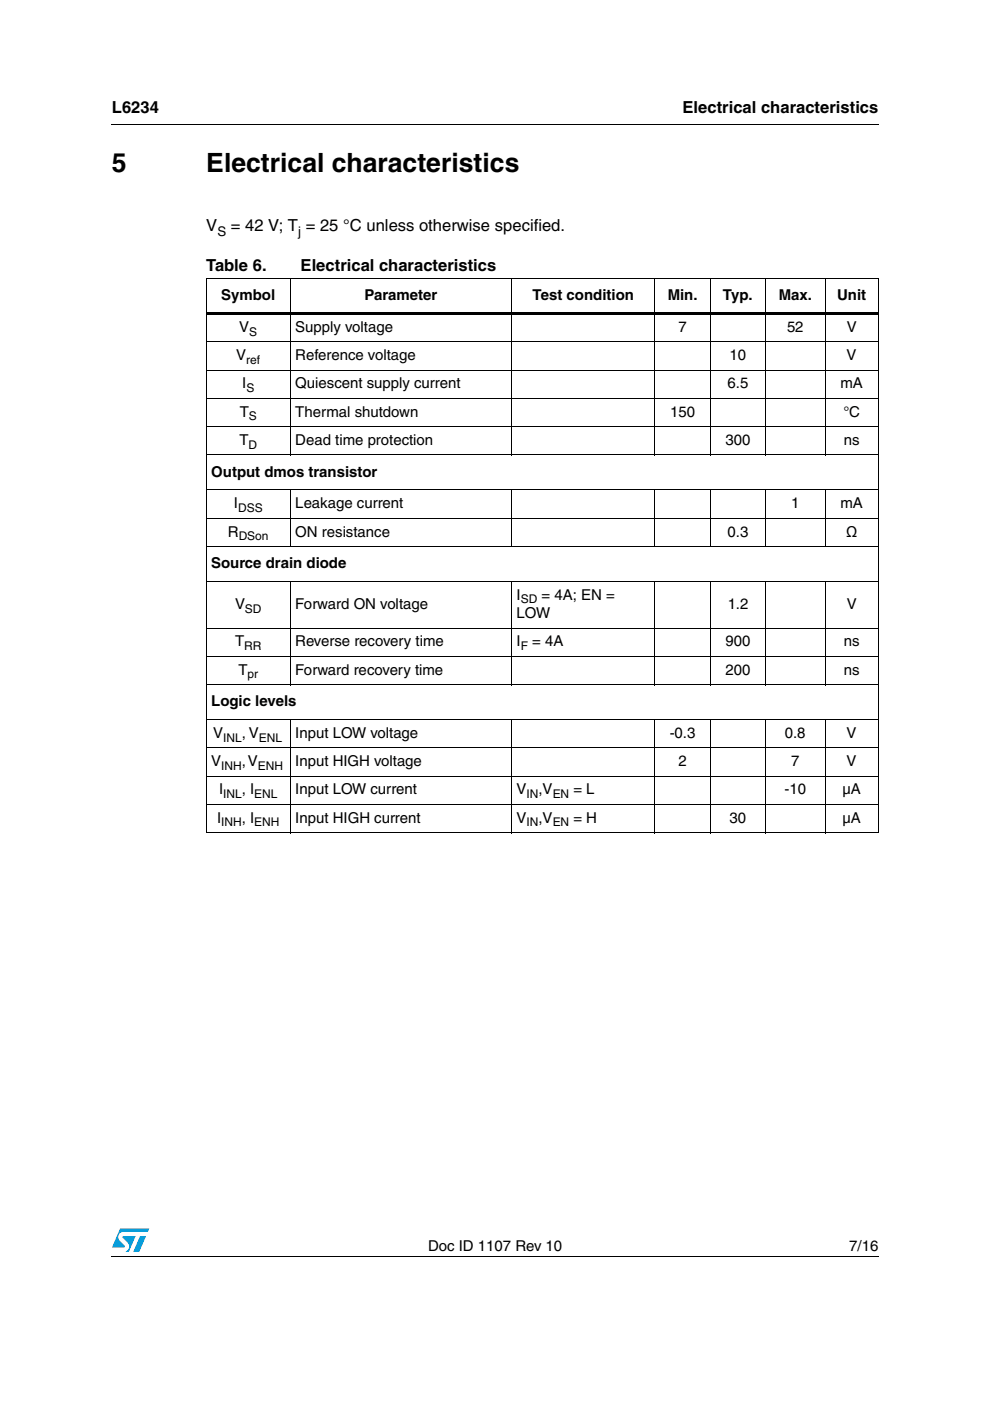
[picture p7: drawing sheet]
<svg xmlns="http://www.w3.org/2000/svg" width="210mm" height="297mm" viewBox="0 0 210 297" stroke-linecap="round" stroke-linejoin="round" font-family="sans-serif">
<defs><g id="words">
<g font-size="5.6">
<text x="23.7" y="36.4">5</text>
<text x="43.7" y="36.4">Electrical characteristics</text>
</g>
<g font-size="3.5">
<text x="23.7" y="23.9">L6234</text>
<text x="144.7" y="23.9">Electrical characteristics</text>
<text x="43.7" y="49.1">V</text>
<text x="48.9" y="49.1">= 42 V; T = 25 °C unless otherwise specified.</text>
<text x="43.7" y="57.6">Table 6.</text>
<text x="63.7" y="57.6">Electrical characteristics</text>
</g>
<g font-size="3.2">
<text x="46.9" y="63.6">Symbol</text>
<text x="77.3" y="63.6">Parameter</text>
<text x="112.9" y="63.6">Test condition</text>
<text x="141.6" y="63.6">Min.</text>
<text x="153.3" y="63.6">Typ.</text>
<text x="165.1" y="63.6">Max.</text>
<text x="177.5" y="63.6">Unit</text>
<text x="50.7" y="70.4">V</text>
<text x="62.6" y="70.4">Supply voltage</text>
<text x="143.9" y="70.4">7</text>
<text x="166.9" y="70.4">52</text>
<text x="179.5" y="70.4">V</text>
<text x="50.1" y="76.3">V</text>
<text x="62.6" y="76.3">Reference voltage</text>
<text x="154.7" y="76.3">10</text>
<text x="179.5" y="76.3">V</text>
<text x="51.4" y="82.4">I</text>
<text x="62.6" y="82.4">Quiescent supply current</text>
<text x="154.3" y="82.4">6.5</text>
<text x="178.2" y="82.4">mA</text>
<text x="50.8" y="88.3">T</text>
<text x="62.6" y="88.3">Thermal shutdown</text>
<text x="142.1" y="88.3">150</text>
<text x="178.8" y="88.3">°C</text>
<text x="50.8" y="94.3">T</text>
<text x="62.6" y="94.3">Dead time protection</text>
<text x="153.8" y="94.3">300</text>
<text x="178.9" y="94.3">ns</text>
<text x="44.8" y="101">Output dmos transistor</text>
<text x="49.6" y="107.8">I</text>
<text x="62.6" y="107.8">Leakage current</text>
<text x="167.8" y="107.8">1</text>
<text x="178.2" y="107.8">mA</text>
<text x="48.3" y="113.7">R</text>
<text x="62.6" y="113.7">ON resistance</text>
<text x="154.3" y="113.7">0.3</text>
<text x="179.4" y="113.7">Ω</text>
<text x="44.8" y="120.5">Source drain diode</text>
<text x="49.8" y="129.1">V</text>
<text x="62.6" y="129.1">Forward ON voltage</text>
<text x="109.5" y="127.2">I</text>
<text x="109.5" y="131">LOW</text>
<text x="114.8" y="127.2">= 4A; EN =</text>
<text x="154.3" y="129.1">1.2</text>
<text x="179.5" y="129.1">V</text>
<text x="49.8" y="137">T</text>
<text x="62.6" y="137">Reverse recovery time</text>
<text x="109.5" y="137">I</text>
<text x="112.8" y="137">= 4A</text>
<text x="153.8" y="137">900</text>
<text x="178.9" y="137">ns</text>
<text x="50.5" y="143">T</text>
<text x="62.6" y="143">Forward recovery time</text>
<text x="153.8" y="143">200</text>
<text x="178.9" y="143">ns</text>
<text x="44.8" y="149.7">Logic levels</text>
<text x="45.2" y="156.4">V</text>
<text x="51.3" y="156.4">, V</text>
<text x="62.6" y="156.4">Input LOW voltage</text>
<text x="142" y="156.4">-0.3</text>
<text x="166.4" y="156.4">0.8</text>
<text x="179.5" y="156.4">V</text>
<text x="44.8" y="162.4">V</text>
<text x="51.3" y="162.4">, V</text>
<text x="62.6" y="162.4">Input HIGH voltage</text>
<text x="143.8" y="162.4">2</text>
<text x="167.7" y="162.4">7</text>
<text x="179.5" y="162.4">V</text>
<text x="46.4" y="168.4">I</text>
<text x="51.3" y="168.4">, I</text>
<text x="62.6" y="168.4">Input LOW current</text>
<text x="109.5" y="168.4">V</text>
<text x="114.2" y="168.4">,V</text>
<text x="121.6" y="168.4">= L</text>
<text x="166.4" y="168.4">-10</text>
<text x="178.6" y="168.4">µA</text>
<text x="46" y="174.4">I</text>
<text x="51.3" y="174.4">, I</text>
<text x="62.6" y="174.4">Input HIGH current</text>
<text x="109.5" y="174.4">V</text>
<text x="114.2" y="174.4">,V</text>
<text x="121.6" y="174.4">= H</text>
<text x="154.7" y="174.4">30</text>
<text x="178.6" y="174.4">µA</text>
<text x="90.8" y="265.1">Doc ID 1107 Rev 10</text>
<text x="180.1" y="265.1">7/16</text>
</g>
<g font-size="2.8">
<text x="46.1" y="50">S</text>
<text x="63.2" y="50">j</text>
</g>
<g font-size="2.5">
<text x="52.9" y="71.2">S</text>
<text x="52.2" y="77.2">ref</text>
<text x="52.2" y="83.1">S</text>
<text x="52.8" y="89.2">S</text>
<text x="52.7" y="95.1">D</text>
<text x="50.5" y="108.5">DSS</text>
<text x="50.6" y="114.6">DSon</text>
<text x="51.9" y="129.9">SD</text>
<text x="110.4" y="128">SD</text>
<text x="51.8" y="137.8">RR</text>
<text x="110.4" y="137.8">F</text>
<text x="52.5" y="143.8">pr</text>
<text x="47.3" y="157.2">INL</text>
<text x="54.9" y="157.2">ENL</text>
<text x="46.9" y="163.2">INH</text>
<text x="54.7" y="163.2">ENH</text>
<text x="47.3" y="169.2">INL</text>
<text x="53.9" y="169.2">ENL</text>
<text x="111.6" y="169.2">IN</text>
<text x="117.2" y="169.2">EN</text>
<text x="46.9" y="175.2">INH</text>
<text x="53.9" y="175.2">ENH</text>
<text x="111.6" y="175.2">IN</text>
<text x="117.2" y="175.2">EN</text>
</g>
</g></defs>
<g fill="#009ad9">
<path d="M29.7 262.1h1.3l-1.5 3.3h-1.2z"/>
<path d="M25.5 260.5h6.2l-.4 .7h-5.1a1.13 1.13 0 0 0-1.1 .7 1.13 1.13 0 0 0 .3 1.2l1.1 1-.1 .3-2.7 .1z"/>
<path d="M26 262.1h2.8l-1.5 3.3h-.7a1.18 1.18 0 0 0 .5-1.9l-1.1-1.1z"/>
</g>
<path d="M23.6 26.2l.1 .2zM43.6 66.2h142.7v.6h-142.7zM23.6 266.3l.1 .1z" fill="#000"/>
<g fill="none" stroke="#000" stroke-width=".21">
<path d="M23.7 26.3h162.6M43.6 59.1h142.7M43.7 59.2v117.3M61.6 59v37.6M108.5 59v37.6M138.9 59v37.6M150.6 59v37.6M162.3 59v37.6M174.9 59v37.6M186.2 59.2v117.3M43.6 72.5h142.7M43.6 78.5h142.7"/>
<path d="M43.6 84.5h142.7M43.6 90.5h142.7M43.6 96.5h142.7M43.6 103.9h142.7M43.6 109.9h142.7M43.6 115.9h142.7M61.6 103.8v12.2M108.5 103.8v12.2M138.9 103.8v12.2M150.6 103.8v12.2M162.3 103.8v12.2M174.9 103.8v12.2"/>
<path d="M43.6 123.3h142.7M43.6 133.2h142.7M43.6 139.1h142.7M61.6 123.2v22M108.5 123.2v22M138.9 123.2v22M150.6 123.2v22M162.3 123.2v22M174.9 123.2v22M43.6 145.2h142.7M43.6 152.6h142.7M43.6 158.6h142.7"/>
<path d="M61.6 152.5v24.1M108.5 152.5v24.1M138.9 152.5v24.1M150.6 152.5v24.1M162.3 152.5v24.1M174.9 152.5v24.1M43.6 164.5h142.7M43.6 170.6h142.7M43.6 176.6h142.7M23.7 266.3h162.6"/>
</g>
<use href="#words"/>
</svg>
